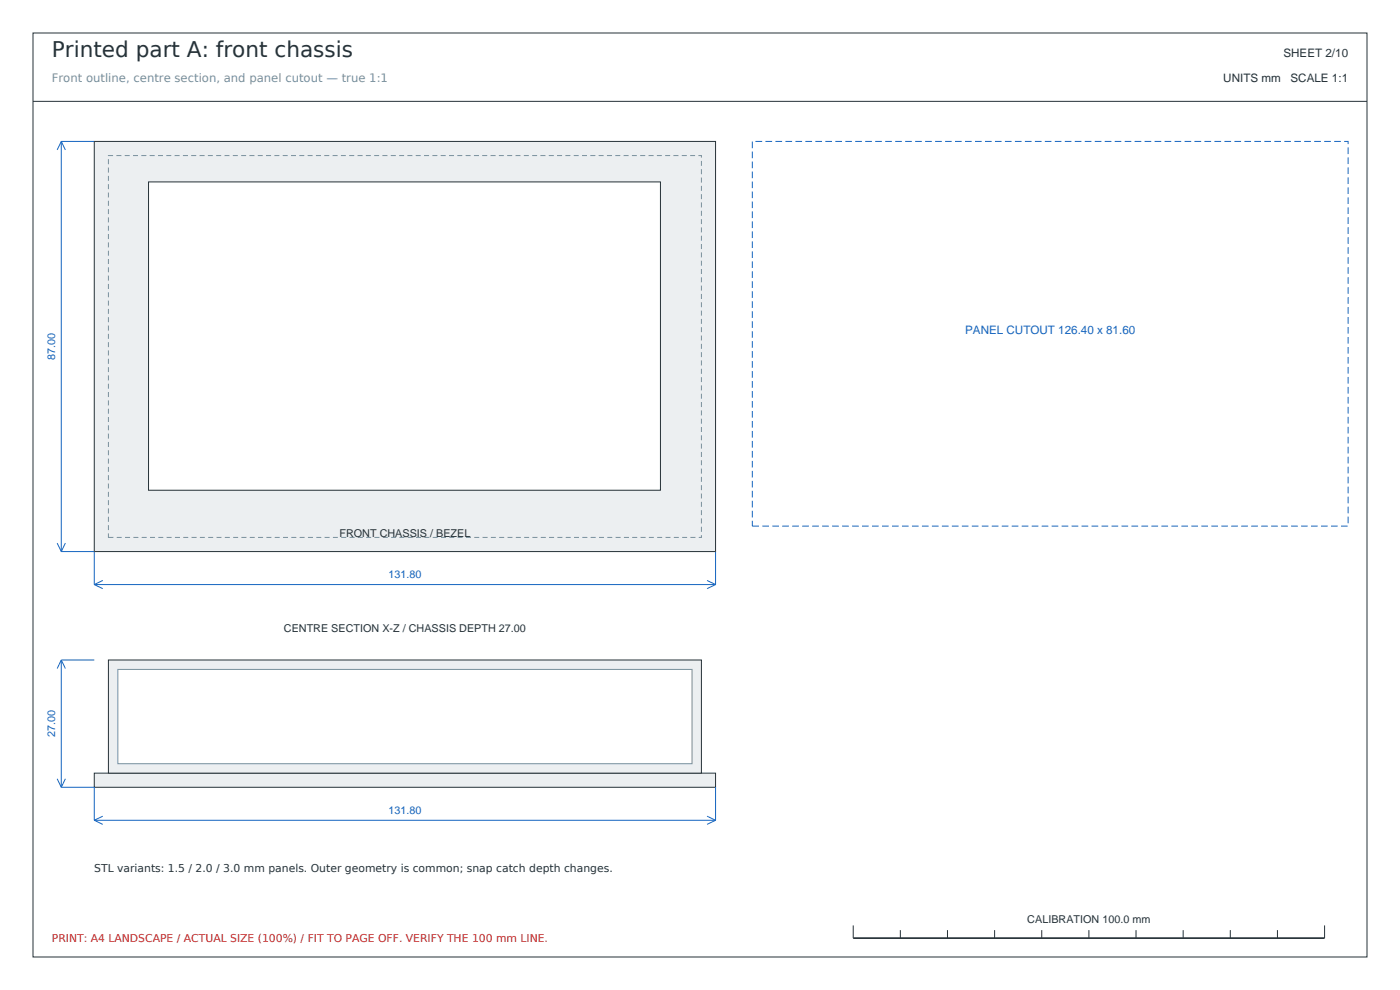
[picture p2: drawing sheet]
<svg xmlns="http://www.w3.org/2000/svg" width="297mm" height="210mm" viewBox="0 0 297 210" stroke-linecap="round" stroke-linejoin="round" font-family="sans-serif">
<defs><g id="words">
<text font-size="4.6" fill="#263238" x="11" y="12">Printed part A: front chassis</text>
<g font-size="2.5" fill="#263238">
<text x="272.3" y="12">SHEET 2/10</text>
<text x="259.5" y="17.5">UNITS mm</text>
<text x="273.8" y="17.5">SCALE 1:1</text>
</g>
<text font-size="2.5" fill="#78909c" x="11" y="17.5">Front outline, centre section, and panel cutout — true 1:1</text>
<text font-size="2.5" fill="#1565c0" x="204.8" y="70.8">PANEL CUTOUT 126.40 x 81.60</text>
<g font-size="2.3" fill="#1565c0">
<text x="11.7" y="76.4" transform="rotate(-90 11.7 76.4)">87.00</text>
<text x="82.4" y="122.7">131.80</text>
<text x="11.7" y="156.4" transform="rotate(-90 11.7 156.4)">27.00</text>
<text x="82.4" y="172.7">131.80</text>
</g>
<g font-size="2.3" fill="#263238">
<text x="72" y="114">FRONT CHASSIS / BEZEL</text>
<text x="60.2" y="134">CENTRE SECTION X-Z / CHASSIS DEPTH 27.00</text>
<text x="20" y="185">STL variants: 1.5 / 2.0 / 3.0 mm panels. Outer geometry is common; snap catch depth changes.</text>
<text x="217.9" y="195.7">CALIBRATION 100.0 mm</text>
</g>
<text font-size="2.3" fill="#c62828" x="11" y="199.8">PRINT: A4 LANDSCAPE / ACTUAL SIZE (100%) / FIT TO PAGE OFF. VERIFY THE 100 mm LINE.</text>
</g></defs>
<g fill="none" stroke="#263238" stroke-width=".21">
<path d="M7 7h283v196h-283zM7 21.5h283M181 196.3v2.7M191 197.3v1.7M201 197.3v1.7M211 197.3v1.7M221 197.3v1.7M231 197.3v1.7M241 197.3v1.7M251 197.3v1.7M261 197.3v1.7M271 197.3v1.7"/>
<path d="M281 196.3v2.7"/>
</g>
<path d="M181 199h100" fill="none" stroke="#263238" stroke-width=".35"/>
<path d="M20 30h131.8v87h-131.8z" fill-rule="evenodd" fill="#eceff1" stroke="#263238" stroke-width=".21"/>
<path d="M23 33h125.8v81h-125.8z" fill="none" stroke="#78909c" stroke-width=".21" stroke-dasharray="1.1 .7" stroke-linecap="butt"/>
<path d="M31.5 38.6h108.6v65.4h-108.6z" fill-rule="evenodd" fill="#fff" stroke="#263238" stroke-width=".21"/>
<g fill="none" stroke="#1565c0" stroke-width=".21">
<path d="M13 30h7M13 30v87M13 30l-.9 1.8M13 30l.9 1.8M12.1 115.2l.9 1.8M13 117h7v7M13.9 115.2l-.9 1.8M151.8 117v7M20 124h131.8M20 124l1.8 .9M21.8 123.1l-1.8 .9M150 123.1l1.8 .9"/>
<path d="M151.8 124l-1.8 .9"/>
</g>
<g fill="#eceff1" stroke="#263238" stroke-width=".21">
<path d="M20 164h131.8v3h-131.8z" fill-rule="evenodd"/>
<path d="M23 140h125.8v24h-125.8z" fill-rule="evenodd"/>
</g>
<path d="M25 142h121.8v20h-121.8z" fill-rule="evenodd" fill="#fff" stroke="#78909c" stroke-width=".21"/>
<g fill="none" stroke="#1565c0" stroke-width=".21">
<path d="M13 140h7M13 140v27M13 140l-.9 1.8M13 140l.9 1.8M12.1 165.2l.9 1.8M13 167h7v7M13.9 165.2l-.9 1.8M20 174h131.8M20 174l1.8 .9M21.8 173.1l-1.8 .9M150 173.1l1.8 .9M151.8 167v7"/>
<path d="M151.8 174l-1.8 .9"/>
</g>
<path d="M159.6 30h126.4v81.6h-126.4z" fill="none" stroke="#1565c0" stroke-width=".21" stroke-dasharray="1.4 .7" stroke-linecap="butt"/>
<use href="#words"/>
</svg>
